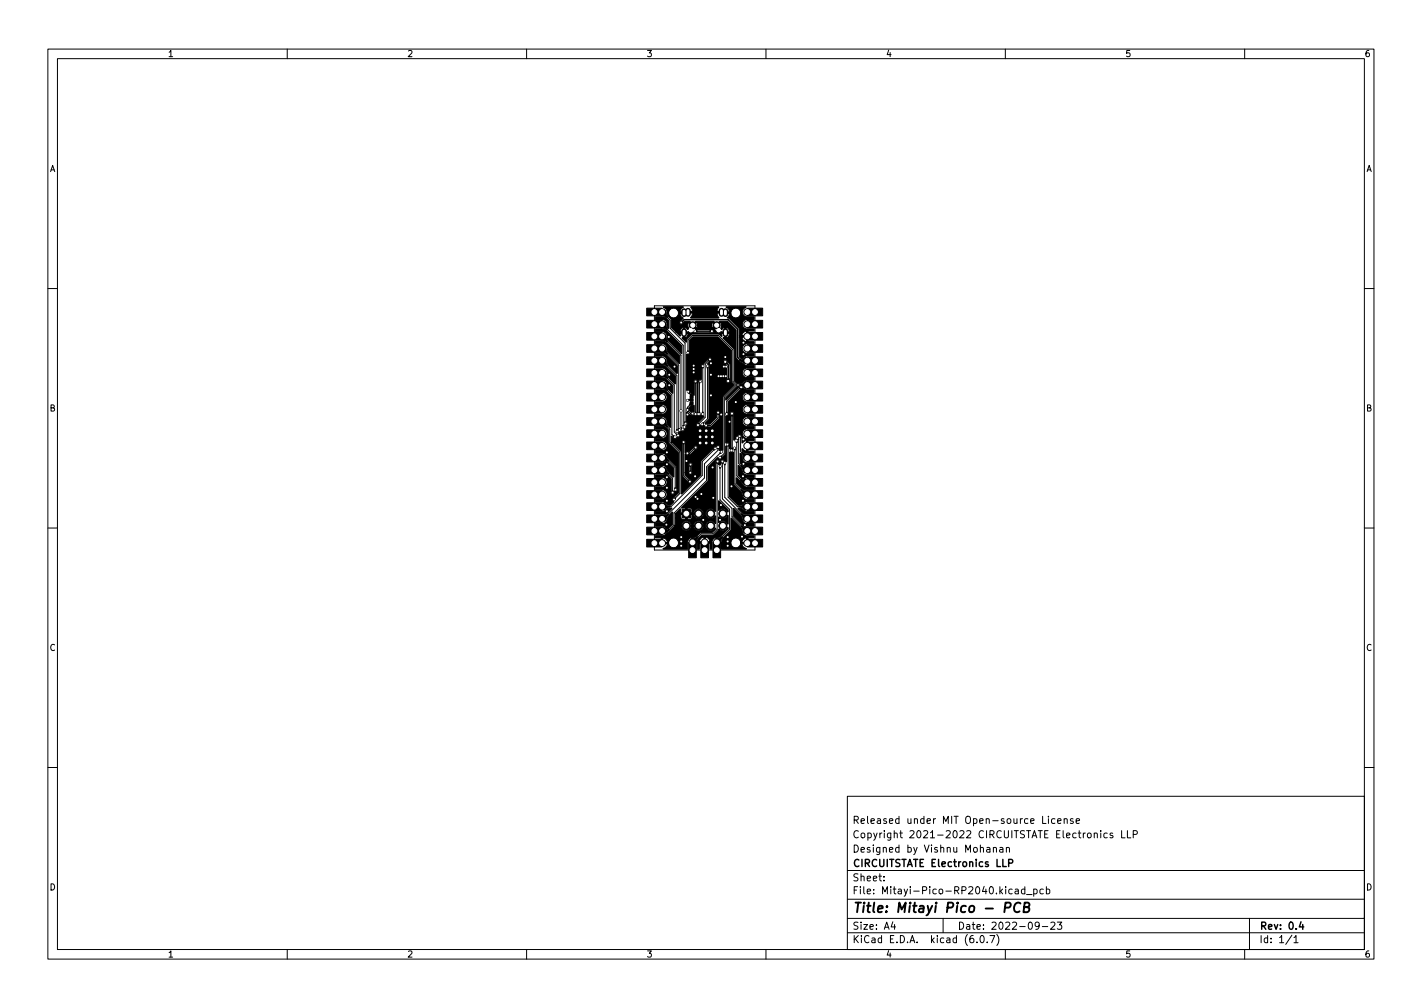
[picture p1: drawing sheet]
<svg xmlns="http://www.w3.org/2000/svg" width="297mm" height="210mm" viewBox="0 0 297 210" stroke-linecap="round" stroke-linejoin="round" font-family="sans-serif">
<defs><g id="words">
<text font-size="2.8" x="178" y="190.6">Title: Mitayi Pico - PCB</text>
<g font-size="2.1">
<text x="178" y="172">Released under MIT Open-source License</text>
<text x="178" y="178">Designed by Vishnu Mohanan</text>
<text x="178" y="175">Copyright 2021-2022 CIRCUITSTATE Electronics LLP</text>
<text x="178" y="184">Sheet:</text>
<text x="178" y="181">CIRCUITSTATE Electronics LLP</text>
<text x="178" y="186.7">File: Mitayi-Pico-RP2040.kicad_pcb</text>
<text x="178" y="196.9">KiCad E.D.A. kicad (6.0.7)</text>
<text x="178" y="194.1">Size: A4</text>
<text x="200" y="194.1">Date: 2022-09-23</text>
<text x="263" y="194.1">Rev: 0.4</text>
<text x="263" y="196.9">Id: 1/1</text>
</g>
<g font-size="1.8">
<text x="35" y="11.9">1</text>
<text x="85" y="11.9">2</text>
<text x="135" y="11.9">3</text>
<text x="185" y="11.9">4</text>
<text x="235" y="11.9">5</text>
<text x="285" y="11.9">6</text>
<text x="10.3" y="35.9">A</text>
<text x="285.3" y="35.9">A</text>
<text x="10.3" y="85.9">B</text>
<text x="285.3" y="85.9">B</text>
<text x="10.3" y="135.9">C</text>
<text x="285.3" y="135.9">C</text>
<text x="10.3" y="185.9">D</text>
<text x="285.3" y="185.9">D</text>
<text x="35" y="199.9">1</text>
<text x="85" y="199.9">2</text>
<text x="135" y="199.9">3</text>
<text x="185" y="199.9">4</text>
<text x="235" y="199.9">5</text>
<text x="285" y="199.9">6</text>
</g>
</g></defs>
<g fill="none" stroke="#000" stroke-width=".21">
<path d="M10 10.2h277v190.1h-277zM12 12.2h273v186.1h-273zM60 10.2v2M110 10.2v2M160 10.2v2M210 10.2v2M260 10.2v2M10 60.2h2M136.7 63.8h21v51h-21zM138.3 65.1l1.7 1.7v1.7l3.1 3.1 .1 16.8M138.3 67.7l4.4 4.4v16.8l.2 .2M138.3 70.2l3.9 4v15.1l.4 .3"/>
<path d="M138.3 72.8l3.5 3.4v13.4l.2 .2M138.3 75.3l3.1 3.1 .1 11.7M138.3 77.8l2.6 2.6v9.8l.7 .7M143.7 73.6v-2.7l.9-.9h5.5l3 3v6.6l.7 .8M145.3 79.6v.1M145.3 79.7v6.7M146.3 79.6l-.2 .2-.1 6.6M146.8 76.4v10M147.8 76.4v11l-1.1 1.2M148.3 75l-1 1v11.1l-1.5 1.6M285 60.2h2M138.3 80.4l2 2v8.3l.7 .5"/>
<path d="M138.3 88l1.6 1.6v2.7l2.1 2.1v8.6l-1.2 1.3M138.3 95.6h.7l2.1 2v4.6M138.3 98.2h.5l1.7 1.6v3M142.8 92.3v6.9l1.3 1.3M143.8 81.8l.7 .8v.2M144.2 97v1.7M144.5 84.2l-.9 .8v.7l.6 .6h.4M144.5 83.5l-.9 .1M145.3 93.4l-1.2 1.2h-.5M145.3 86.4h.1M146.7 88.6h.1M149.4 93.6l-2.7 2.7v2.9l-6.5 6.6h-1.9"/>
<path d="M149.9 96.4l-.1 14.1-.9 .9h-2.4l-1.9 1.8M150 86.1v1.1l-1.6 1.6h-.9M150 93.3v.7l-2.8 2.9v2.9l-8.6 8.5h-.3M150.4 95.5h.1M150.5 97.3l-.1 7 2 2v4.3l-2.7 2.6M150.7 94.3l-3.1 3.1v2.9l-6.8 6.8v2.4l-1.3 1.4h-1.2M150.9 96.3v7.8l2 2v1.7l3 3.1h.2M151.4 96.6v7.2l4.5 4.5h.2M151.9 92.8l.2 .2v10.8l1.9 2h2.1M153.4 93.5l.1 7.4 2.3 2.3h.3M153.8 92l.1 .2v7.1l1.4 1.4h.8M153.8 80.4l-2.5 2.5v11.7l-.9 .9"/>
<path d="M153.8 80.4h2.3M154 91.4l.3 .3v5l1.4 1.5h.4M154.5 91.1l.2 .2v2.9l1.4 1.4M154.8 80.8l-3 3v2.6M10 110.2h2M285 110.2h2M10 160.2h2M177 166.3h108v32h-108zM206.1 177h.6l.1 .9M206.8 177.3l-.5 .1-.2 .2 .2 .3h.5M207.5 177.1l.2-.2 .4 .1v.9M207.5 176.9v1"/>
<path d="M208.9 177h.5l.1 .9M209.5 177.3l-.5 .1-.2 .2 .2 .3h.5M210.2 177.1l.2-.2 .4 .1 .1 .9M210.2 176.9v1M217.8 170.4v1.5h.7M219 170.4v.2M219 170.9v1M220.4 171l-.5-.1-.3 .3 .2 .7h.6M220.9 171.4l.7-.1v-.3l-.5-.1-.2 .2 .1 .8h.6M222.3 171.1l.2-.2 .4 .1v.9M222.3 170.9v1M224.1 171l-.3-.1-.2 .2v.3l.5 .1v.4h-.5"/>
<path d="M224.8 171.4l.7-.1-.1-.3-.4-.1-.2 .2 .1 .8h.5M228.6 174.1l.2-.2 .3 .1 .1 .9M229.9 173.4v.2M229.9 173.9v1M231.3 174l-.4-.1-.3 .3 .1 .7h.6M232.4 174l-.3-.1-.2 .2v.3l.5 .1v.4h-.5M234.3 173.4v1.5h.7M235.5 173.4v1.5h.7M236.7 174.2l.7-.1 .2-.2-.1-.3-.8-.2v1.5M285 160.2h2M60 198.3v2M110 198.3v2"/>
<path d="M160 198.3v2M177 194.8h108M177 191.8h108M177 187.8h108M177 181.8h108M184.6 183.8v.1M184.6 183v.1M186.5 192.5l-.4 1h1M186.9 193v1M197 191.8v3M204.1 196.7v.1M204.9 195.4l.2-.1a.8 .8 0 0 1 .5 .8 .8 .8 0 0 1-.5 .7 1 1 0 0 1-.2-1.4z"/>
<path d="M206.2 196.7v.1M206.8 195.3h1l-.7 1.5M208.2 195.1a1.72 1.72 0 0 1 0 2.3M210 198.3v2M212.1 185.7h.5l.1 .9M212.7 186l-.5 .1-.2 .2 .2 .3h.5M214.1 185.7l-.5-.1-.2 .3 .1 .7h.6M214.1 185.1v1.5M214.4 186.8h1.2M215.9 185.7l.5-.1 .2 .3-.1 .7h-.6M215.9 185.6v1.5M217.1 193.2l-.3 .3-.4-.1-.2-.2 .2-.6 .4-.1 .2 .2a.99 .99 0 0 1-.4 1.3h-.2"/>
<path d="M217.7 193.5h1.2M217.9 185.7l-.4-.1-.3 .3 .2 .7h.5M218.6 185.7l.4-.1 .3 .3-.2 .7h-.5M218.6 185.1v1.5M219.5 192.7l.6-.2 .3 .5-1 1h1M220.9 192.5h.9l-.5 .6 .4 .1v.7l-.2 .1-.6-.1M260 198.3v2M261 191.8v6.5M269.9 195.3l-1.3 1.9M270.3 195.8l.4-.5v1.5M270.3 196.8h.8"/>
</g>
<path d="M142.3 67.3l.6-.6h9.2l2 2v5.9l.7 .7h1.3M145.2 69.1h3.5M151.5 75.5l.7 .7-.1 3.3M152.9 86.3v7.6l-.1 .1M210.7 180.2l.7-.1 .2-.2-.1-.3-.8-.2v1.5M271.8 192.5l-.4 1h.9M272.1 193v1" fill="none" stroke="#000" stroke-width=".3"/>
<path d="M209.9 189.5h.8l.3-.2a.51 .51 0 0 0-.2-.8h-.8l-.2 2M213.2 188.7a.88 .88 0 0 0-1-.1 .88 .88 0 0 0-.4 1 .69 .69 0 0 0 .3 .8 .69 .69 0 0 0 .9-.1M213.9 189.4h.7l.3-.2 .1-.4-.1-.2-.9-.1-.2 2h.8l.3-.2a.53 .53 0 0 0 0-.8l-.3-.1" fill="none" stroke="#000" stroke-width=".4"/>
<g fill="#000" stroke="#000" stroke-width=".21">
<path d="M135.1 64.3h3.2v1.6h-3.2zM135.1 66.9h3.2v1.6h-3.2zM135.1 69.4h3.2v1.6h-3.2zM135.1 72h3.2v1.6h-3.2zM135.1 74.5h3.2v1.6h-3.2zM135.1 77h3.2v1.6h-3.2zM136.9 76.3l1.8 .1 .5 .3 1.9 1.8v1.6l-1.5-1.3-.2-.5a1.25 1.25 0 0 0-1-1.4h-1.4zM136.9 73.8h1.8l.5 .3 2.3 2.2v1.7l-2-1.9-.2-.6a1.02 1.02 0 0 0-.9-1.2h-1.4zM136.9 71.2l1.8 .1 .5 .3 2.7 2.7v1.6l-2.3-2.2-.3-.6a1.15 1.15 0 0 0-.9-1.3h-1.4zM136.9 68.7h1.8l.5 .3 3.2 3.2v1.6l-2.8-2.6-.3-.8a1.02 1.02 0 0 0-.9-1.2h-1.4zM136.9 66.2l1.2-.1 1 .3 .6 .6v1.5a.38 .38 0 0 1-.4-.5 1.12 1.12 0 0 0-.9-1.3h-1.4zM136.9 78.9h1.8l.5 .3 1.4 1.3-.1 1.6-1-.9-.2-.6a1.02 1.02 0 0 0-.9-1.2h-1.4z"/>
<path d="M138 64.9h1.1l.1 .9 .3 .4-.1 .1-.4-.2-1-.2zM138 67.4h1.1l.1 1 .3 .3-.1 .2-.4-.3-1-.2zM138 69.9l1.1 .1 .1 .9 .3 .4-.1 .1-.4-.2-1-.2zM138 72.5h1.1l.1 .9 .3 .4-.1 .2-.4-.3-1-.2zM138 75h1.1l.1 1 .3 .4-.1 .1-.4-.3-1-.1zM138 77.6h1.1l.1 .9 .3 .4-.1 .1-.4-.2-1-.2zM142.2 67.2l.3-.2 .2 .2-.2 .2h-.3zM138.6 64.1l4.1-.1-.5 .6-.1 .5h2.5l-.1-.6-.2-.4 .1-.1h5.7v.2l-.2 .3-.1 .6h1.9h.6l-.1-.5-.5-.4v-.2h4.1v.2a1 1 0 0 0-.7 1 1 1 0 0 0 .9 .9l1.5 .1-.1 .5h-1.4a.98 .98 0 0 0-.9 1 .98 .98 0 0 0 .9 1l1.5 .1-.1 .3h-1.2l.1 1 1.2 .1-.1 .2h-1.1v.9h1.1l.1 .5h-1.5a.98 .98 0 0 0-.9 .9 .98 .98 0 0 0 .9 1h1.4l.1 .5-1.6 .1-.9 .7-.5-.5-.1-4.1h.6a1.08 1.08 0 0 0 .9 .9v-.9h-1.5v-.3h1.5v-1a1.08 1.08 0 0 0-.9 1h-.6v-1.6l-2.1-2-.4-.2 .4-.4v-.5h-1.6h2a1.01 1.01 0 0 0 1.5 .8 1.01 1.01 0 0 0 .1-1.7 1.01 1.01 0 0 0-1.6 .7v.2h-2.9l.1 .5 .3 .4-.1 .1h-5.8v-.1l.2-.4 .1-.5h-2.5l.1 .6 .5 .4-.5 .6a.39 .39 0 0 0-.2 .6 .39 .39 0 0 0 .7-.1l.4-.4h1l.6 .6 .7-.6h3.7l.6 .6 .7-.6h1.6l1.8 1.8v5.9l.7 .8 1.3 .6 1.7 .2-.1 .5h-1.2a.99 .99 0 0 0-1.1 .8 .99 .99 0 0 0 .9 1.1h1.4l.1 .5-1.6 .1-1 .6-.4 .1h-.6l-.5-.6v-6.5l-2.4-2.4 1-.2 .3-.4v-.4h-.6v.9h-.3v-.9h-.7v.7l-.6-.5h-5.6l-1 1-.2 .6-.8-.8 1-.3 .2-.7h-.7v.9h-.3v-.9h-.6v.6l-1-.9 2.7-.1 .4 .3 .6-.2 .4 .2h3.3a.39 .39 0 0 0 .6-.4 .39 .39 0 0 0-.6-.3l-3.2-.1h3.8l1 .8 .5-.3 1.7 .1-.1-.6-.4-.3h-.1v.9h-.3v-.9l-.6 .4-.2-.2a1.2 1.2 0 0 0-.1-1.3l-1.4 1.4h-3.8l-.8-.8h.4l.6 .6 .2-.6h3l.2 .6 .6-.6-.6-.6-.2 .6h-3l-.2-.6-.6 .6h-.4l-.6-.6a.96 .96 0 0 0-.1 1.2l-.1 .3-.7-.4v.9h-.3v-.9l-.5 .3-.1 .6h-1l-.8-.9v-1.7l-.9-1.1-.1-.2h.4a1.01 1.01 0 0 0 1.5 .8 1.01 1.01 0 0 0 .1-1.7 1.01 1.01 0 0 0-1.6 .7v.2l-.4-.1a1.05 1.05 0 0 0-.7-1.1zM142.5 68.8a.5 .5 0 0 1 .6-.1 .5 .5 0 0 1 .3 .5v.6a.5 .5 0 0 1-.5 .5 .5 .5 0 0 1-.5-.5zM142.5 64.6a.5 .5 0 0 1 .6-.1 .5 .5 0 0 1 .3 .5v.6a.5 .5 0 0 1-.5 .5 .5 .5 0 0 1-.5-.5zM143.6 73.3h.2l.1 .3-.2 .1-.2-.1zM145.1 69.1l.2-.1h.3v.3h-.3z"/>
<path d="M145.3 79.6l.2 .1-.1 .3h-.2l-.1-.3zM145.7 79.8l.1 .1v6.1l-.1 .2zM146.1 79.6h.3v.2l-.4 .2zM146.8 76.4l.2 .1-.1 .3h-.2l-.1-.3zM147.8 76.4l.2 .1-.1 .3h-.2l-.1-.3zM148.1 75h.3v.2l-.3 .2-.1-.1zM148.3 69h.3l.2 .1-.2 .2h-.3zM144 71l.7-.7h5.2l2.9 2.9v6.5l.6 .7-2.4 2.5v11.1l-.7 .1v-.6a.4 .4 0 0 0-.2-.5 .4 .4 0 0 0-.5 .3h-.4l-2.7 2.9-.1 3-4 3.9-.1-8.8-2-2h2.1l.1 7 1.3 1.4a.39 .39 0 0 0 .6 .1 .39 .39 0 0 0-.3-.6l-1-1.1v-.4h.7a.39 .39 0 0 0 .6 .3 .39 .39 0 0 0 .1-.6v-1.2a.39 .39 0 0 0-.2-.6 .39 .39 0 0 0-.4 .6l-.1 1.5h-.7v-3.9l.5 .2 .6-.1 1.3-1.1a.39 .39 0 0 0 0-.7 .39 .39 0 0 0-.6 .3l-.9 .9h-.5l-.4 .2 .1-2a.38 .38 0 0 0-.3-.6 .38 .38 0 0 0-.5 .4h-2.1l-.1-.1v-1.1l.5 .4a.52 .52 0 0 0 .8-.2 .42 .42 0 0 0 .5-.3 .42 .42 0 0 0-.3-.5l.1-.3 .5-.2a.55 .55 0 0 0 .8-.5l.2-.2v-.4a.43 .43 0 0 0 .1-.8v-2.1l.8 .6h.7l.4 .2 .3-.1a.7 .7 0 0 0 .9-.1l.5 .2v.3l-1.5 1.4a.42 .42 0 0 0 .2 .6 .42 .42 0 0 0 .6-.4 .63 .63 0 0 0 .8 .2l.4 .3 1.1-.1 1.6-1.7 .2-1.1a.39 .39 0 0 0-.4-.5 .39 .39 0 0 0-.3 .5v.9l-1.4 1.3h-1l.8-1 .1-11.1-.4-.5 .4-.4h2.9l.1 .4 .7 .5-.1 2.8a.44 .44 0 0 0 .1 .8 .44 .44 0 0 0 .6-.5v-3.3l-.7-1a.44 .44 0 0 0-.5 0 .44 .44 0 0 0-.2 .3h-2.9l.2-.1a.39 .39 0 0 0 .3-.4 .39 .39 0 0 0-.4-.3 .39 .39 0 0 0-.4 .3l-.9 1a.48 .48 0 0 0-.5 .6v2.7a.5 .5 0 0 0-.6 .4l-.2 .1a.41 .41 0 0 0-.4-.5 .41 .41 0 0 0-.3 .5v2.7l-.9-.8a.39 .39 0 0 0-.6-.2l-.1-.1 .1-7.4a.4 .4 0 0 0 .5-.1 .4 .4 0 0 0 0-.5zM151.4 75.5h.3l.3 .3-.3 .2-.3-.2zM151.2 68.8a.5 .5 0 0 1 .5-.1 .5 .5 0 0 1 .3 .5v.6a.5 .5 0 0 1-.5 .5 .5 .5 0 0 1-.5-.5zM151.2 64.6a.5 .5 0 0 1 .5-.1 .5 .5 0 0 1 .3 .5v.6a.5 .5 0 0 1-.5 .5 .5 .5 0 0 1-.5-.5zM152.1 79.1h.2l.1 .4-.3 .2-.2-.3z"/>
<path d="M154.5 80.3l.5-.1 .8-.5 .7 .7-.8 .7-.8-.6h-.4zM154.5 75.2l.2-.2 .4 .1 .7-.5 .7 .7-1 .6zM156.1 64.3h3.2v1.6h-3.2zM156.1 66.9h3.2v1.6h-3.2zM156.1 69.4h3.2v1.6h-3.2zM156.1 72h3.2v1.6h-3.2zM156.1 74.5h3.2v1.6h-3.2zM156.1 77h3.2v1.6h-3.2zM156.1 79.6h3.2v1.6h-3.2zM135.1 79.6h3.2v1.6h-3.2zM135.1 82.1h3.2v1.6h-3.2zM135.1 84.7h3.2v1.6h-3.2z"/>
<path d="M135.1 87.2h3.2v1.6h-3.2zM135.1 89.7h3.2v1.6h-3.2zM135.1 92.3h3.2v1.6h-3.2zM135.1 94.8h3.2v1.6h-3.2zM135.1 97.4h3.2v1.6h-3.2zM136.9 89l1.9 .1 .8 .6v2.7l2.1 2.1v8.4l-1.1 1a.39 .39 0 0 0-.2 .4 .39 .39 0 0 0 .3 .4v.1l-.7 .7-.5-.1-.9-.6-1.7-.1 .1-.5h1.4a.98 .98 0 0 0 .9-.9 .98 .98 0 0 0-.9-1l-1.5-.1 .1-.5h1.4a.98 .98 0 0 0 .9-1 .98 .98 0 0 0-.9-1h-1.4l-.1-.5 2.3-.2 1 .9-.1 2.8a.4 .4 0 0 0 .4 .5 .4 .4 0 0 0 .4-.5 .44 .44 0 0 0 .5-.2 .44 .44 0 0 0 0-.5l-.1-4.5-2.5-2.7-1.9-.2 .1-.5h1.4a.98 .98 0 0 0 .9-1 .98 .98 0 0 0-.9-1l-1.5-.1 .1-.5h1.4a.98 .98 0 0 0 .9-.9 .98 .98 0 0 0-.9-1h-1.4zM136.9 81.4l2 .1 1.2 1.1-.1 6.6-.5-.4-.2-.5a1.09 1.09 0 0 0-.9-1.3l-1.5-.1 .1-.4 1.4-.1a.98 .98 0 0 0 .9-.9 .98 .98 0 0 0-.9-1l-1.5-.1 .1-.5h1.2a.99 .99 0 0 0 1.1-.8 .99 .99 0 0 0-.8-1.2h-1.5zM137.9 98l1-.4 .8 1.3-.1 .1-.5-.2-.7 .2zM137.9 95.6l1-.5 .8 1.1-.1 .1-.5-.1-.5 .2zM138 80.1h1.1l.1 1 .3 .3-.1 .2-.4-.3-1-.2zM138 87.7h1.1l.1 1 .3 .4-.1 .1-.4-.3-1-.1zM136.9 96.6h1.5l.7-.3 .3 .1 1.4 1.4-.1 1.8-1-1-.7-1.2-.5-.2h-1.6z"/>
<path d="M140.7 91l.3 .1 .1 .2-.3 .1-.2-.3zM141.3 90.7l.1-.1 .2 .1 .1 .3h-.2zM141.3 89.7h.2l.1 .3-.1 .2-.2-.1zM141.7 89.5l.3 .1v.3l-.2-.1zM142.3 89.4l.1-.1 .3 .2v.2h-.3zM142.8 92.2l.2 .2-.1 .3h-.2l-.1-.3zM142.6 88.8l.4 .2v.2l-.2-.1zM143 88.1h.2l.1 .2-.1 .2-.2-.1zM143.5 94.6l.2-.1 .3 .1v.1l-.3 .1zM143.5 85.2h.2l.1 .3-.2 .2-.2-.2zM143.6 85.5l.2 .1 .1 .3-.1 .1-.3-.3zM143.7 81.7l.2 .1 .2 .2-.2 .2-.2-.2z"/>
<path d="M143.6 83.4h.4v.2l-.5 .1zM144.1 83.2h.7v.5h-.7zM144.1 83.9h.7v.6h-.7zM144.1 97l.2-.1 .1 .2-.1 .3h-.2zM144.1 82.4l.2-.2 .4 .4-.2 .3-.3-.2zM144.1 98.3h.2l.1 .3-.2 .2-.2-.2zM144 83.4l.4-.1 .2 .2-.2 .2-.4-.1zM144.2 84.1h.4v.3l-.5 .2-.1-.1zM144.3 86.3l.3-.1 .1 .1-.1 .2-.3-.1zM144.3 82.5l.5 .2v.4h-.7v-.4zM143.9 85.1l.5-.4 .6-.1v1.4h-.7l-.3-.3zM145.1 93.4h.3v.2l-.3 .2-.1-.1z"/>
<path d="M145.2 86.1h.2l.1 .3-.2 .1-.2-.1zM145.7 88.6l.3-.2 .1 .1-.3 .3zM146 86.1h.2v.3l-.2 .1zM146.7 86.1h.2l.1 .3-.2 .1-.2-.1zM146.6 88.4l.3-.2 .1 .2-.1 .2h-.3zM147.4 88.8l.2-.1 .3 .1v.1l-.3 .1zM149.2 93.6h.3v.2l-.3 .2-.1-.1zM149.7 96.4l.2-.1v.4h-.2zM150 86.1l.2 .1-.1 .3h-.2l-.1-.3zM150 93.3l.2 .1-.1 .3h-.2l-.1-.3zM150.3 97.4l.2-.1 .1 .2-.1 .2h-.2zM150.4 95.3l.2-.1 .2 .1-.2 .3h-.3z"/>
<path d="M150.5 94.3h.3v.2l-.3 .2-.1-.1zM150.9 96.3l.2 .1-.1 .3h-.2l-.1-.3zM151.4 96.6l.2 .1-.1 .3h-.2l-.1-.3zM151.6 93.1l.2 .1v3.1h-.4a.45 .45 0 0 0-.5-.3 .45 .45 0 0 0-.4 .5v.5h-.4v-.3a.39 .39 0 0 0-.1-.7 .39 .39 0 0 0-.5 .4l-.1 10.4a1.07 1.07 0 0 0-1.6-.4 1.07 1.07 0 0 0 0 1.7 1.07 1.07 0 0 0 1.7-.4v1.5l-.1 .1a1.04 1.04 0 0 0-1.6-.3 1.04 1.04 0 0 0 0 1.6 1.04 1.04 0 0 0 1.6-.3l.1 .2-.7 .7h-2.4l-1.1 .9-.5 .1a.98 .98 0 0 0-1.1 .9l-.1 1.6h-5l-.1-.2a1.17 1.17 0 0 0 .9-.9h-2.4l-.1-.2h2.8v.2a1 1 0 0 0 1.6 .5 1 1 0 0 0-.2-1.7 1 1 0 0 0-1.4 1h-2.8l.1-.1h2.4a1.08 1.08 0 0 0-.9-1v.9h-.3l-.1-.9h-1.1l-.1-.4 1.8-.1 1-.7 1.3-1.3h1.3l.3 .7 .6 .3a1.03 1.03 0 0 0 1.1-.6l.1-.4h.5a1.04 1.04 0 0 0 1.5 .9 1.04 1.04 0 0 0 .2-1.7 1.04 1.04 0 0 0-1.7 .6v.2h-.5l-.1-.4a1.04 1.04 0 0 0-1.1-.6 1.04 1.04 0 0 0-.9 1h-1.3l.1-1.7h1.1l.3 .3h1.8l.2-.2v-.8h-1v1h-.3v-1h-1v.7h-1.1v-.9h3.8v.2a1.04 1.04 0 0 0 1.6 .7 1.04 1.04 0 0 0-.1-1.8 1.04 1.04 0 0 0-1.5 .9h-3.8l1-1 .1 .9h2.3v-.8l-.1-.2h-.9v1h-.3v-1h-.7l-.1-.1 5.4-5.5 .1-3 2.1-2a.4 .4 0 0 0 .3 .4 .4 .4 0 0 0 .5-.2l.8-.9zM151.9 92.8h.2l.1 .3-.3-.1zM151.7 86.1h.2l.1 .3-.2 .1-.2-.1zM152.4 94.4h.8v6.6l1.6 1.6 .2 .6a1.23 1.23 0 0 0 .9 1h1.5l.1 .5-1.6 .1-1 .6-.7 .1-1.8-1.8zM152.9 86.2l.2 .2v.5h-.3l-.1-.4zM152.8 93.6l.3 .1v.3l-.3 .2-.1-.3zM153.4 93.5l.2 .1v.3h-.2l-.1-.2zM153.7 92l.2 .1 .1 .3h-.2zM153.8 99.8l1.8 1.8 1.8 .1 .1 .5-2 .1-.3-.1-1.4-1.3z"/>
<path d="M153.9 91.4h.3l.1 .3-.1 .1-.3-.2zM154.2 97.2l.5 .4 .4 .7a1.09 1.09 0 0 0 .8 .8h1.5l.1 .5-1.6 .1-.9 .3-.8-.8zM153.9 80.7l.5 .1-2.8 2.7v-.5zM154.4 91l.3 .1 .1 .3-.4-.1zM154.6 94.7l.4 .2 .1 .6a1.01 1.01 0 0 0 .9 1.1h1.4l.1 .5-2.1 .2-.3-.2-.5-.5zM154.6 80.8h.3v.2l-.3 .2-.1-.1zM154.7 97.3l.2-.1 .4 .2h.8l.4 .9-1 .4zM154.9 94.6l.1-.2 .4 .3 1 .2v1h-1.1l-.1-.9zM154.7 81.3l.5-.3 .7 .4h1.6l-.1 .5-1.5 .1a.99 .99 0 0 0-.8 1 .99 .99 0 0 0 .9 .9l1.5 .1-.1 .5h-1.4a.98 .98 0 0 0-.9 .9 .98 .98 0 0 0 .9 1l1.5 .1-.1 .5h-1.4a.98 .98 0 0 0-.9 1 .98 .98 0 0 0 .9 1l1.5 .1-.1 .5h-1.4a.98 .98 0 0 0-.9 .9 .98 .98 0 0 0 .9 1l1.5 .1-.1 .4h-1.2l.1 .9 1.2 .1-.1 .2h-1.1v1h1.2l-.1 .4h-1.8l-.6-.5 .1-.4 .4 .4 .4 .1v-.9l-.1-.2 .1-.2v-.9l-.9 .5-.1-1.4a.41 .41 0 0 0-.4-.4 .41 .41 0 0 0-.4 .3 .48 .48 0 0 0-.5 .7l-.3 .2v-5.6l-.1-.3a.44 .44 0 0 0-.6 0 .44 .44 0 0 0-.1 .6l.1 6.9-.1 .2-.2-.9a.45 .45 0 0 0-.7-.3v-5.7a.43 .43 0 0 0 .5-.1 .43 .43 0 0 0 0-.4v-2.4zM154.7 100.2l.1-.1a.7 .7 0 0 0 1-.1l.7 .7-1 .6zM156.1 82.1h3.2v1.6h-3.2zM156.1 84.7h3.2v1.6h-3.2z"/>
<path d="M156.1 87.2h3.2v1.6h-3.2zM156.1 89.7h3.2v1.6h-3.2zM156.1 92.3h3.2v1.6h-3.2zM156.1 94.8h3.2v1.6h-3.2zM156.1 97.4h3.2v1.6h-3.2zM156.1 99.9h3.2v1.6h-3.2zM135.1 99.9h3.2v1.6h-3.2zM135.1 102.4h3.2v1.6h-3.2zM135.1 105h3.2v1.6h-3.2zM135.1 107.5h3.2v1.6h-3.2zM135.1 110.1h3.2v1.6h-3.2zM135.1 112.6h3.2v1.6h-3.2z"/>
<path d="M137.9 105.8l.8-.7 .7 .5 .5 .1v.2l-.5 .1-.8 .5zM137.9 110.9l.7-.7h.2a.6 .6 0 0 0 .9 .3l.1 .2-.9 .7zM138.3 107.5l.7 .1 .5-.3 .1 .1-.6 1.4-1-.3zM136.9 106.8h1.6l1-.7h.9l-1.4 1.3-2-.1zM136.9 109.3h1.3a1.03 1.03 0 0 0 1.1-.9l.3-.7 .9-.8v2.5l-1 1-.9-.5h-1.7zM140.4 102.5h.2l.1 .3-.2 .1-.2-.1zM140.7 104.1l.3-.2 .1 .2-.1 .2-.2 .1zM141 101.9h.1l.1 .2-.1 .2-.2-.1zM142.5 106.4h1.7v1.7h-1.7zM143.9 100.2l.3 .2v.2h-.3l-.1-.3zM143.9 113.3h1.6v3.2h-1.6zM144.4 112.5l.9-.2 .4-.2 .1 .1-.2 .4-.2 .9h-1z"/>
<path d="M146.4 113.3h1.6v3.2h-1.6zM150.1 104.6l2 1.8-.1 .5a1.18 1.18 0 0 0-1.9-.3zM148.9 113.3h1.6v3.2h-1.6zM149.5 112.5l.9-.2 .4-.2 .1 .1-.2 .4-.2 .9h-1zM146 112.3l.6-.6h2.4l1.2-1.2 .6 .3a1.03 1.03 0 0 0 1.1-.6h.2v.3l-1.4 1.4-.8 .3a1 1 0 0 0-1.2 .9v1.6l-.4-.1v-1.2h-1v1.3l-.3-.1v-1.2h-.9v1.2h-.4v-1.5h2.6a1.04 1.04 0 0 0-1-1v1h-.3v-1a1.06 1.06 0 0 0-.9 1h-.4zM150.1 108h.2a1.03 1.03 0 0 0 1.6-.3h.2l-.1 1.7a1.18 1.18 0 0 0-1.9-.3zM152.7 108.2l2 1.8 .4 .8a1.04 1.04 0 0 0 .9 1l1.5 .1-.1 .4h-1.1l-.1 .9 1.2 .1 .1 .2-2.5 .1a1.1 1.1 0 0 0 .9 .9l-.1 .2-5.1-.1v-1.2h2a1 1 0 0 0 1.1 1 1 1 0 0 0 .9-1.2l1.2 .1v-1a1.04 1.04 0 0 0-.9 .9h-.3a1 1 0 0 0-1.1-.8 1 1 0 0 0-.9 1h-2l.2-.9 1.8-1.8zM153.2 106.2l1.4 1.3 .4 .7a1.17 1.17 0 0 0 1 1.1h1.4l.1 .5-1.9 .1-.4-.2-2-1.9zM154.2 106.1h.7l1 .7h1.5l.1 .5h-2.1zM154.8 102.3l.1-.1 .5 .3h.8l.2 .9-1 .3zM154.8 107.4l.1-.1 .5 .2h.8l.2 1-1 .2zM154.8 109.9l.2-.1 .4 .2 .8 .1 .2 1-1 .1z"/>
<path d="M154.5 105.7l.5-.1 .8-.5 .7 .7-.8 .7-.7-.5-.5-.1zM156.1 102.4h3.2v1.6h-3.2zM156.1 105h3.2v1.6h-3.2zM156.1 107.5h3.2v1.6h-3.2zM156.1 110.1h3.2v1.6h-3.2zM156.1 112.6h3.2v1.6h-3.2z"/>
<circle cx="139.7" cy="70.3" r=".2"/>
<circle cx="139.8" cy="78.2" r=".2"/>
<circle cx="140.9" cy="76.5" r=".2"/>
<circle cx="142.3" cy="67.3" r=".2"/>
<circle cx="143.7" cy="73.6" r=".2"/>
<circle cx="144.7" cy="67.9" r=".72"/>
<circle cx="144.9" cy="77" r=".2"/>
<circle cx="144.9" cy="77.7" r=".2"/>
<circle cx="144.9" cy="76.3" r=".2"/>
<circle cx="145.2" cy="69.1" r=".2"/>
<circle cx="145.3" cy="79.6" r=".2"/>
<circle cx="146.3" cy="79.6" r=".2"/>
<circle cx="146.8" cy="76.4" r=".2"/>
<circle cx="147.8" cy="76.4" r=".2"/>
<circle cx="148.3" cy="75" r=".2"/>
<circle cx="148.5" cy="75.8" r=".2"/>
<circle cx="148.5" cy="78.2" r=".2"/>
<circle cx="148.7" cy="69.1" r=".2"/>
<circle cx="149.7" cy="67.9" r=".72"/>
<circle cx="150.1" cy="78.5" r=".2"/>
<circle cx="150.6" cy="78.5" r=".2"/>
<circle cx="151.1" cy="78.5" r=".2"/>
<circle cx="151.2" cy="76.5" r=".2"/>
<circle cx="151.5" cy="74.5" r=".2"/>
<circle cx="151.5" cy="75.5" r=".25"/>
<circle cx="151.6" cy="78.5" r=".2"/>
<circle cx="151.7" cy="76.5" r=".2"/>
<circle cx="152.1" cy="79.5" r=".25"/>
<circle cx="155.3" cy="73.9" r=".2"/>
<circle cx="155.3" cy="71.5" r=".2"/>
<circle cx="139.3" cy="94.4" r=".2"/>
<circle cx="139.3" cy="96.9" r=".2"/>
<circle cx="139.3" cy="99.6" r=".2"/>
<circle cx="139.8" cy="80.4" r=".2"/>
<circle cx="141" cy="91.2" r=".2"/>
<circle cx="141.4" cy="90.1" r=".2"/>
<circle cx="141.6" cy="90.9" r=".2"/>
<circle cx="142" cy="89.8" r=".2"/>
<circle cx="142.3" cy="85.8" r=".2"/>
<circle cx="142.6" cy="89.6" r=".2"/>
<circle cx="142.8" cy="92.3" r=".2"/>
<circle cx="142.9" cy="89.1" r=".2"/>
<circle cx="143.2" cy="88.4" r=".2"/>
<circle cx="143.4" cy="96.2" r=".2"/>
<circle cx="143.6" cy="86.5" r=".2"/>
<circle cx="143.6" cy="94.6" r=".2"/>
<circle cx="143.6" cy="85.6" r=".2"/>
<circle cx="143.6" cy="83.6" r=".2"/>
<circle cx="143.7" cy="81.8" r=".2"/>
<circle cx="144.2" cy="98.7" r=".2"/>
<circle cx="144.3" cy="97" r=".2"/>
<circle cx="144.7" cy="86.3" r=".2"/>
<circle cx="145.2" cy="99.4" r=".2"/>
<circle cx="145.3" cy="86.4" r=".2"/>
<circle cx="145.3" cy="93.4" r=".2"/>
<circle cx="145.8" cy="88.7" r=".2"/>
<circle cx="146" cy="86.4" r=".2"/>
<circle cx="146.2" cy="92.5" r=".3"/>
<circle cx="146.2" cy="91.2" r=".3"/>
<circle cx="146.2" cy="89.9" r=".3"/>
<circle cx="146.7" cy="88.6" r=".2"/>
<circle cx="146.8" cy="86.4" r=".2"/>
<circle cx="147.5" cy="88.8" r=".2"/>
<circle cx="147.5" cy="92.5" r=".3"/>
<circle cx="147.5" cy="91.2" r=".3"/>
<circle cx="147.5" cy="89.9" r=".3"/>
<circle cx="148.5" cy="82.5" r=".2"/>
<circle cx="148.8" cy="92.5" r=".3"/>
<circle cx="148.8" cy="91.2" r=".3"/>
<circle cx="148.8" cy="89.9" r=".3"/>
<circle cx="148.9" cy="97.6" r=".2"/>
<circle cx="149.4" cy="93.6" r=".2"/>
<circle cx="149.9" cy="96.4" r=".2"/>
<circle cx="150" cy="86.1" r=".2"/>
<circle cx="150" cy="93.3" r=".2"/>
<circle cx="150.4" cy="95.5" r=".2"/>
<circle cx="150.5" cy="97.3" r=".2"/>
<circle cx="150.7" cy="86.5" r=".2"/>
<circle cx="150.7" cy="94.3" r=".2"/>
<circle cx="150.9" cy="96.3" r=".2"/>
<circle cx="151.4" cy="96.6" r=".2"/>
<circle cx="151.8" cy="86.4" r=".2"/>
<circle cx="151.9" cy="92.8" r=".2"/>
<circle cx="152.4" cy="88" r=".2"/>
<circle cx="152.8" cy="94" r=".25"/>
<circle cx="152.9" cy="86.3" r=".25"/>
<circle cx="153.4" cy="93.5" r=".2"/>
<circle cx="153.7" cy="83.9" r=".2"/>
<circle cx="153.8" cy="92" r=".2"/>
<circle cx="154" cy="91.4" r=".2"/>
<circle cx="154.5" cy="91.1" r=".2"/>
<circle cx="154.8" cy="80.8" r=".2"/>
<circle cx="155.2" cy="99.4" r=".2"/>
<circle cx="155.3" cy="96.8" r=".2"/>
<circle cx="155.3" cy="91.7" r=".2"/>
<circle cx="139.2" cy="109.5" r=".2"/>
<circle cx="139.3" cy="104.5" r=".2"/>
<circle cx="139.3" cy="101.8" r=".2"/>
<circle cx="139.3" cy="106.7" r=".2"/>
<circle cx="140.5" cy="102.8" r=".2"/>
<circle cx="140.8" cy="104.3" r=".2"/>
<circle cx="141.1" cy="102.2" r=".2"/>
<circle cx="142.3" cy="113" r=".2"/>
<circle cx="142.3" cy="112.1" r=".2"/>
<circle cx="142.3" cy="113.9" r=".2"/>
<circle cx="143.4" cy="109.8" r=".85"/>
<circle cx="144.1" cy="100.5" r=".2"/>
<circle cx="145.3" cy="103.7" r=".2"/>
<circle cx="145.7" cy="104.1" r=".2"/>
<circle cx="145.9" cy="107.2" r=".85"/>
<circle cx="145.9" cy="109.8" r=".85"/>
<circle cx="146.5" cy="103.1" r=".2"/>
<circle cx="146.9" cy="108.5" r=".2"/>
<circle cx="148.5" cy="107.2" r=".85"/>
<circle cx="148.5" cy="109.8" r=".85"/>
<circle cx="149" cy="103.9" r=".2"/>
<circle cx="150.4" cy="108.5" r=".2"/>
<circle cx="150.6" cy="105.4" r=".2"/>
<circle cx="151" cy="107.2" r=".85"/>
<circle cx="151" cy="109.8" r=".85"/>
<circle cx="152" cy="113" r=".2"/>
<circle cx="152" cy="112.1" r=".2"/>
<circle cx="152" cy="113.9" r=".2"/>
<circle cx="152.8" cy="101.5" r=".2"/>
<circle cx="155" cy="112" r=".2"/>
<circle cx="155.2" cy="104.5" r=".2"/>
<circle cx="155.6" cy="109.6" r=".2"/>
</g>
<g fill="none" stroke="#000" stroke-width="1.6">
<path d="M138.2 65.1h.1M138.2 67.7h.1M138.2 70.2h.1M138.2 72.8h.1M138.2 75.3h.1M138.2 77.8h.1M156 65.1h.2M156 67.7h.2M156 70.2h.2M156 72.8h.2M156 75.3h.2M156 77.8h.2"/>
<path d="M138.2 80.4h.1M138.2 82.9h.1M138.2 85.5h.1M138.2 88h.1M138.2 90.5h.1M138.2 93.1h.1M138.2 95.6h.1M138.2 98.2h.1M156 80.4h.2M156 82.9h.2M156 85.5h.2M156 88h.2"/>
<path d="M156 90.5h.2M156 93.1h.2M156 95.6h.2M156 98.2h.2M138.2 100.7h.1M138.2 103.2h.1M138.2 105.8h.1M138.2 108.3h.1M138.2 110.9h.1M138.2 113.4h.1M144.6 113.2v.1M147.2 113.2v.1"/>
<path d="M149.7 113.2v.1M156 100.7h.2M156 103.2h.2M156 105.8h.2M156 108.3h.2M156 110.9h.2M156 113.4h.2"/>
</g>
<path d="M143.7 64.9v.7M150.7 64.9v.7" fill="none" stroke="#000" stroke-width="1.2"/>
<g fill="#fff" stroke="#fff" stroke-width=".21">
<circle cx="150" cy="86.1" r=".1"/>
<circle cx="147.5" cy="88.8" r=".1"/>
<circle cx="152" cy="113" r=".1"/>
<circle cx="152.4" cy="88" r=".1"/>
<circle cx="146.5" cy="103.1" r=".1"/>
<circle cx="155.3" cy="73.9" r=".1"/>
<circle cx="142.3" cy="113.9" r=".1"/>
<circle cx="151.7" cy="76.5" r=".1"/>
<circle cx="146.9" cy="108.5" r=".1"/>
<circle cx="150.6" cy="105.4" r=".1"/>
<circle cx="151.6" cy="78.5" r=".1"/>
<circle cx="150.7" cy="86.5" r=".1"/>
<circle cx="153.7" cy="83.9" r=".1"/>
<circle cx="148.5" cy="78.2" r=".1"/>
<circle cx="155.3" cy="91.7" r=".1"/>
<circle cx="144.9" cy="77" r=".1"/>
<circle cx="150.4" cy="108.5" r=".1"/>
<circle cx="140.9" cy="76.5" r=".1"/>
<circle cx="149" cy="103.9" r=".1"/>
<circle cx="155.2" cy="99.4" r=".1"/>
<circle cx="143.6" cy="86.5" r=".1"/>
<circle cx="139.2" cy="109.5" r=".1"/>
<circle cx="143.4" cy="96.2" r=".1"/>
<circle cx="139.7" cy="70.3" r=".1"/>
<circle cx="139.3" cy="96.9" r=".1"/>
<circle cx="152" cy="113.9" r=".1"/>
<circle cx="139.3" cy="99.6" r=".1"/>
<circle cx="152.8" cy="101.5" r=".1"/>
<circle cx="148.9" cy="97.6" r=".1"/>
<circle cx="150.6" cy="78.5" r=".1"/>
<circle cx="145.7" cy="104.1" r=".1"/>
<circle cx="155.6" cy="109.6" r=".1"/>
<circle cx="151.5" cy="74.5" r=".1"/>
<circle cx="139.8" cy="80.4" r=".1"/>
<circle cx="151.1" cy="78.5" r=".1"/>
<circle cx="155.3" cy="96.8" r=".1"/>
<circle cx="144.9" cy="76.3" r=".1"/>
<circle cx="139.3" cy="106.7" r=".1"/>
<circle cx="139.3" cy="101.8" r=".1"/>
<circle cx="145.2" cy="99.4" r=".1"/>
<circle cx="148.5" cy="82.5" r=".1"/>
<circle cx="150.1" cy="78.5" r=".1"/>
<circle cx="139.3" cy="94.4" r=".1"/>
<circle cx="155.3" cy="71.5" r=".1"/>
<circle cx="145.3" cy="103.7" r=".1"/>
<circle cx="144.9" cy="77.7" r=".1"/>
<circle cx="142.3" cy="113" r=".1"/>
<circle cx="155.2" cy="104.5" r=".1"/>
<circle cx="152" cy="112.1" r=".1"/>
<circle cx="142.3" cy="112.1" r=".1"/>
<circle cx="139.8" cy="78.2" r=".1"/>
<circle cx="148.5" cy="75.8" r=".1"/>
<circle cx="151.2" cy="76.5" r=".1"/>
<circle cx="155" cy="112" r=".1"/>
<circle cx="139.3" cy="104.5" r=".1"/>
<circle cx="142.3" cy="67.3" r=".1"/>
<circle cx="145.3" cy="93.4" r=".1"/>
<circle cx="152.8" cy="94" r=".13"/>
<circle cx="143.6" cy="94.6" r=".1"/>
<circle cx="152.9" cy="86.3" r=".13"/>
<circle cx="145.2" cy="69.1" r=".1"/>
<circle cx="148.7" cy="69.1" r=".1"/>
<circle cx="143.7" cy="73.6" r=".1"/>
<circle cx="150.4" cy="95.5" r=".1"/>
<circle cx="143.2" cy="88.4" r=".1"/>
<circle cx="143" cy="89.1" r=".1"/>
<circle cx="142.3" cy="85.8" r=".1"/>
<circle cx="144.6" cy="86.3" r=".1"/>
<circle cx="142.6" cy="89.6" r=".1"/>
<circle cx="143.6" cy="85.6" r=".1"/>
<circle cx="142" cy="89.8" r=".1"/>
<circle cx="141.4" cy="90.1" r=".1"/>
<circle cx="141.6" cy="90.9" r=".1"/>
<circle cx="141" cy="91.2" r=".1"/>
<circle cx="142.8" cy="92.3" r=".1"/>
<circle cx="144.1" cy="100.5" r=".1"/>
<circle cx="140.8" cy="104.3" r=".1"/>
<circle cx="141.1" cy="102.2" r=".1"/>
<circle cx="140.5" cy="102.8" r=".1"/>
<circle cx="144.3" cy="97" r=".1"/>
<circle cx="144.2" cy="98.7" r=".1"/>
<circle cx="149.4" cy="93.6" r=".1"/>
<circle cx="150" cy="93.3" r=".1"/>
<circle cx="150.7" cy="94.3" r=".1"/>
<circle cx="143.7" cy="81.8" r=".1"/>
<circle cx="151.8" cy="86.4" r=".1"/>
<circle cx="154.8" cy="80.8" r=".1"/>
<circle cx="154.5" cy="91.1" r=".1"/>
<circle cx="154" cy="91.4" r=".1"/>
<circle cx="153.8" cy="92" r=".1"/>
<circle cx="153.4" cy="93.5" r=".1"/>
<circle cx="151.9" cy="92.8" r=".1"/>
<circle cx="151.4" cy="96.6" r=".1"/>
<circle cx="150.9" cy="96.3" r=".1"/>
<circle cx="149.9" cy="96.4" r=".1"/>
<circle cx="150.5" cy="97.3" r=".1"/>
<circle cx="145.3" cy="79.6" r=".1"/>
<circle cx="145.3" cy="86.4" r=".1"/>
<circle cx="146" cy="86.4" r=".1"/>
<circle cx="146.3" cy="79.6" r=".1"/>
<circle cx="145.8" cy="88.7" r=".1"/>
<circle cx="148.3" cy="75" r=".1"/>
<circle cx="146.7" cy="88.6" r=".1"/>
<circle cx="147.8" cy="76.4" r=".1"/>
<circle cx="146.8" cy="86.4" r=".1"/>
<circle cx="146.8" cy="76.4" r=".1"/>
<circle cx="152.1" cy="79.5" r=".13"/>
<circle cx="151.5" cy="75.5" r=".13"/>
<circle cx="143.6" cy="83.6" r=".1"/>
<circle cx="153.7" cy="113.4" r=".75"/>
<circle cx="147.5" cy="89.9" r=".18"/>
<circle cx="148.8" cy="89.9" r=".17"/>
<circle cx="147.5" cy="91.2" r=".18"/>
<circle cx="147.5" cy="92.5" r=".18"/>
<circle cx="146.2" cy="91.2" r=".17"/>
<circle cx="148.8" cy="91.2" r=".17"/>
<circle cx="146.2" cy="92.5" r=".17"/>
<circle cx="146.2" cy="89.9" r=".17"/>
<circle cx="148.8" cy="92.5" r=".17"/>
<circle cx="144.7" cy="113.2" r=".5"/>
<circle cx="144.7" cy="114.9" r=".5"/>
<circle cx="147.2" cy="113.2" r=".5"/>
<circle cx="147.2" cy="114.9" r=".5"/>
<circle cx="149.7" cy="113.2" r=".5"/>
<circle cx="149.7" cy="114.9" r=".5"/>
<circle cx="140.7" cy="113.4" r=".75"/>
<circle cx="144.3" cy="68.9" r=".33"/>
<circle cx="150.1" cy="68.9" r=".32"/>
<circle cx="153.7" cy="65.4" r=".75"/>
<circle cx="149.7" cy="67.9" r=".42"/>
<circle cx="144.7" cy="67.9" r=".42"/>
<circle cx="140.7" cy="65.4" r=".75"/>
<circle cx="136.7" cy="65.1" r=".5"/>
<circle cx="138.3" cy="65.1" r=".5"/>
<circle cx="136.7" cy="67.7" r=".5"/>
<circle cx="138.3" cy="67.7" r=".5"/>
<circle cx="136.7" cy="70.2" r=".5"/>
<circle cx="138.3" cy="70.2" r=".5"/>
<circle cx="136.7" cy="72.8" r=".5"/>
<circle cx="138.3" cy="72.8" r=".5"/>
<circle cx="138.3" cy="75.3" r=".5"/>
<circle cx="136.7" cy="75.3" r=".5"/>
<circle cx="138.3" cy="77.8" r=".5"/>
<circle cx="136.7" cy="77.8" r=".5"/>
<circle cx="136.7" cy="80.4" r=".5"/>
<circle cx="138.3" cy="80.4" r=".5"/>
<circle cx="136.7" cy="82.9" r=".5"/>
<circle cx="138.3" cy="82.9" r=".5"/>
<circle cx="138.3" cy="85.5" r=".5"/>
<circle cx="136.7" cy="85.5" r=".5"/>
<circle cx="136.7" cy="88" r=".5"/>
<circle cx="138.3" cy="88" r=".5"/>
<circle cx="136.7" cy="90.5" r=".5"/>
<circle cx="138.3" cy="90.5" r=".5"/>
<circle cx="136.7" cy="93.1" r=".5"/>
<circle cx="138.3" cy="93.1" r=".5"/>
<circle cx="136.7" cy="95.6" r=".5"/>
<circle cx="138.3" cy="95.6" r=".5"/>
<circle cx="136.7" cy="98.2" r=".5"/>
<circle cx="138.3" cy="98.2" r=".5"/>
<circle cx="136.7" cy="100.7" r=".5"/>
<circle cx="138.3" cy="100.7" r=".5"/>
<circle cx="136.7" cy="103.2" r=".5"/>
<circle cx="138.3" cy="103.2" r=".5"/>
<circle cx="138.3" cy="105.8" r=".5"/>
<circle cx="136.7" cy="105.8" r=".5"/>
<circle cx="136.7" cy="108.3" r=".5"/>
<circle cx="138.3" cy="108.3" r=".5"/>
<circle cx="136.7" cy="110.9" r=".5"/>
<circle cx="138.3" cy="110.9" r=".5"/>
<circle cx="136.7" cy="113.4" r=".5"/>
<circle cx="138.3" cy="113.4" r=".5"/>
<circle cx="143.4" cy="107.2" r=".5"/>
<circle cx="143.4" cy="109.8" r=".5"/>
<circle cx="145.9" cy="107.2" r=".5"/>
<circle cx="145.9" cy="109.8" r=".5"/>
<circle cx="148.5" cy="107.2" r=".5"/>
<circle cx="148.5" cy="109.8" r=".5"/>
<circle cx="151" cy="107.2" r=".5"/>
<circle cx="151" cy="109.8" r=".5"/>
<circle cx="157.7" cy="65.1" r=".5"/>
<circle cx="156.1" cy="65.1" r=".5"/>
<circle cx="157.7" cy="67.7" r=".5"/>
<circle cx="156.1" cy="67.7" r=".5"/>
<circle cx="157.7" cy="70.2" r=".5"/>
<circle cx="156.1" cy="70.2" r=".5"/>
<circle cx="156.1" cy="72.8" r=".5"/>
<circle cx="157.7" cy="72.8" r=".5"/>
<circle cx="156.1" cy="75.3" r=".5"/>
<circle cx="157.7" cy="75.3" r=".5"/>
<circle cx="157.7" cy="77.8" r=".5"/>
<circle cx="156.1" cy="77.8" r=".5"/>
<circle cx="157.7" cy="80.4" r=".5"/>
<circle cx="156.1" cy="80.4" r=".5"/>
<circle cx="156.1" cy="82.9" r=".5"/>
<circle cx="157.7" cy="82.9" r=".5"/>
<circle cx="157.7" cy="85.5" r=".5"/>
<circle cx="156.1" cy="85.5" r=".5"/>
<circle cx="157.7" cy="88" r=".5"/>
<circle cx="156.1" cy="88" r=".5"/>
<circle cx="157.7" cy="90.5" r=".5"/>
<circle cx="156.1" cy="90.5" r=".5"/>
<circle cx="157.7" cy="93.1" r=".5"/>
<circle cx="156.1" cy="93.1" r=".5"/>
<circle cx="156.1" cy="95.6" r=".5"/>
<circle cx="157.7" cy="95.6" r=".5"/>
<circle cx="156.1" cy="98.2" r=".5"/>
<circle cx="157.7" cy="98.2" r=".5"/>
<circle cx="157.7" cy="100.7" r=".5"/>
<circle cx="156.1" cy="100.7" r=".5"/>
<circle cx="156.1" cy="103.2" r=".5"/>
<circle cx="157.7" cy="103.2" r=".5"/>
<circle cx="157.7" cy="105.8" r=".5"/>
<circle cx="156.1" cy="105.8" r=".5"/>
<circle cx="156.1" cy="108.3" r=".5"/>
<circle cx="157.7" cy="108.3" r=".5"/>
<circle cx="157.7" cy="110.9" r=".5"/>
<circle cx="156.1" cy="110.9" r=".5"/>
<circle cx="157.7" cy="113.4" r=".5"/>
<circle cx="156.1" cy="113.4" r=".5"/>
</g>
<path d="M142.9 65v.6M142.9 69.2v.6M143.7 64.9v.7M150.7 64.9v.7M151.5 65v.6M151.5 69.2v.6" fill="none" stroke="#fff" stroke-width=".6"/>
<use href="#words"/>
</svg>
